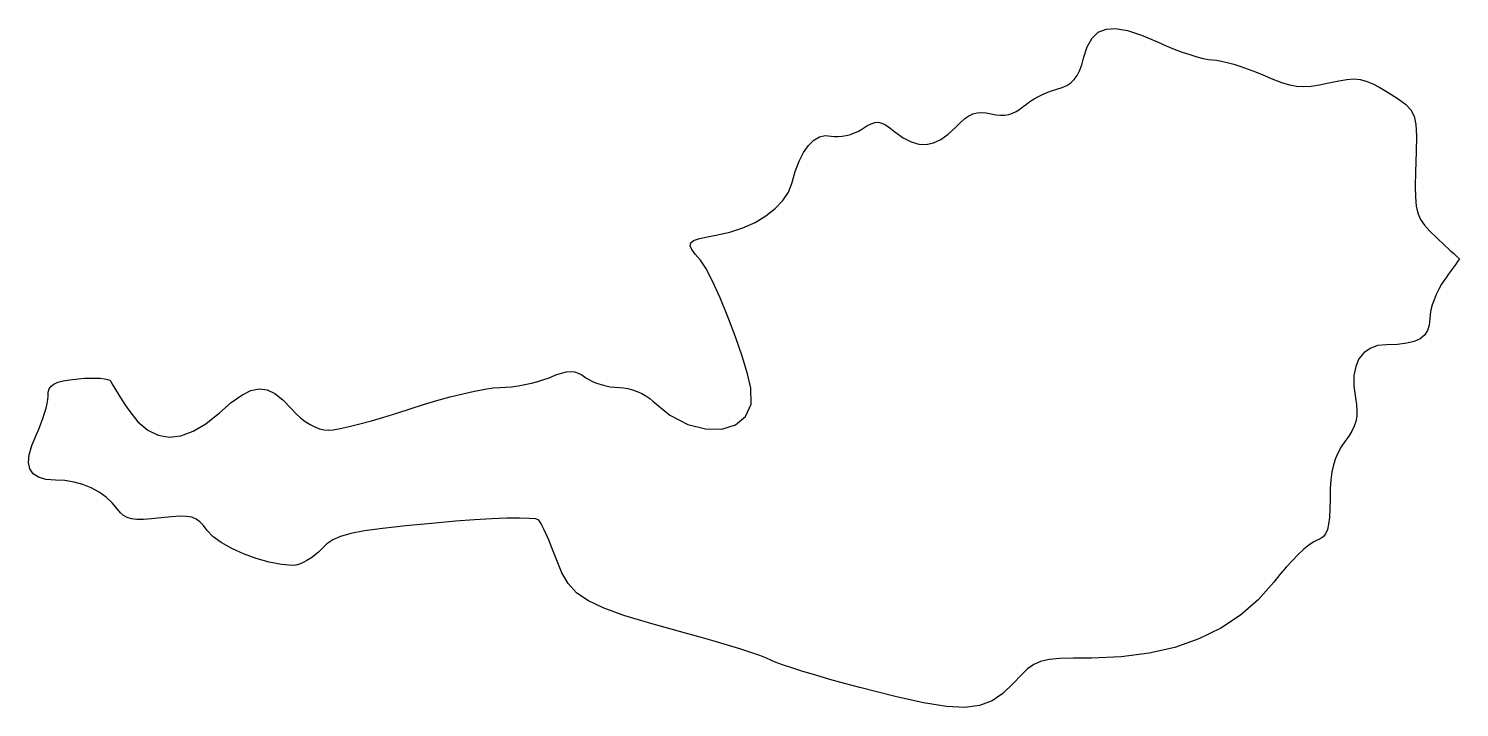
# Model space of a CAD drawing. Extents: x 0.1 to 40.2, y 0.1 to 19.1.
import ezdxf

# ---------------------------------------------------------------- set-up
doc = ezdxf.new("R2010")
doc.units = 0
doc.layers.add('Layer_1', color=7, linetype='CONTINUOUS')

msp = doc.modelspace()

# ---------------------------------------------------------------- linework, layer by layer
at = {"layer": 'Layer_1', "color": 7}
msp.add_lwpolyline([(23.383827, 0.652894), (22.954934, 0.768126), (22.539074, 0.88426), (22.146475, 0.998108), (21.787361, 1.106538), (21.471961, 1.20636), (21.210504, 1.29447), (21.013217, 1.36765), (20.890323, 1.422768), (20.769464, 1.477632), (20.57801, 1.55005), (20.325777, 1.636918), (20.022583, 1.73516), (19.678244, 1.841642), (19.302583, 1.953261), (18.905414, 2.06694), (18.496556, 2.179547), (17.529324, 2.446755), (16.771267, 2.675948), (16.191438, 2.884792), (15.758888, 3.090984), (15.442666, 3.312133), (15.211822, 3.565964), (15.035413, 3.870115), (14.882483, 4.242253), (14.810756, 4.432471), (14.737895, 4.61679), (14.665917, 4.790695), (14.59684, 4.949615), (14.532688, 5.089089), (14.475479, 5.204546), (14.427233, 5.29147), (14.389971, 5.345347), (14.304619, 5.375911), (14.119374, 5.394256), (13.84458, 5.400465), (13.490591, 5.39482), (13.067754, 5.377887), (12.586419, 5.349947), (12.056933, 5.311085), (11.489647, 5.261696), (10.667095, 5.181912), (10.015636, 5.110425), (9.510436, 5.041563), (9.126661, 4.969681), (8.839483, 4.889163), (8.624069, 4.794364), (8.455591, 4.679641), (8.309213, 4.539348), (8.214982, 4.446017), (8.112236, 4.359065), (8.004283, 4.280381), (7.894431, 4.211886), (7.785993, 4.155441), (7.682276, 4.112967), (7.586594, 4.086438), (7.502252, 4.077689), (7.182878, 4.103371), (6.834447, 4.170568), (6.474238, 4.272394), (6.119533, 4.401765), (5.787611, 4.55171), (5.495754, 4.715144), (5.261238, 4.885099), (5.101348, 5.054488), (4.9981, 5.191902), (4.898004, 5.297228), (4.791188, 5.373146), (4.667778, 5.422365), (4.517899, 5.447483), (4.331671, 5.451434), (4.099228, 5.436476), (3.810686, 5.405658), (3.541559, 5.377435), (3.318372, 5.363606), (3.134849, 5.363606), (2.984706, 5.381951), (2.861663, 5.418216), (2.759445, 5.473701), (2.671767, 5.549676), (2.59235, 5.647381), (2.443565, 5.828172), (2.269152, 5.989378), (2.072059, 6.129558), (1.855228, 6.247357), (1.621601, 6.341394), (1.37412, 6.410284), (1.115735, 6.452617), (0.849382, 6.467011), (0.585645, 6.48592), (0.379205, 6.543154), (0.229667, 6.639731), (0.136644, 6.77658), (0.09974, 6.954634), (0.118564, 7.174852), (0.192735, 7.438166), (0.321858, 7.745562), (0.386376, 7.889636), (0.446566, 8.03975), (0.501111, 8.191473), (0.548694, 8.34043), (0.587993, 8.482162), (0.617697, 8.612295), (0.636493, 8.726425), (0.643041, 8.820151), (0.651338, 8.930416), (0.67908, 9.021573), (0.73049, 9.096052), (0.809803, 9.15625), (0.921258, 9.204566), (1.069092, 9.243428), (1.257534, 9.275235), (1.490828, 9.302328), (1.662425, 9.316157), (1.825004, 9.32293), (1.974836, 9.323043), (2.108178, 9.316834), (2.221295, 9.304416), (2.310452, 9.286072), (2.371909, 9.262083), (2.401929, 9.23293), (2.42366, 9.188621), (2.461365, 9.121339), (2.512969, 9.034386), (2.576401, 8.931121), (2.649593, 8.814846), (2.730469, 8.68889), (2.816959, 8.556612), (2.906994, 8.421343), (3.162007, 8.099864), (3.435212, 7.867623), (3.726353, 7.724621), (4.035166, 7.670858), (4.361392, 7.706361), (4.704775, 7.831132), (5.065048, 8.045141), (5.441954, 8.348445), (5.776585, 8.634223), (6.067115, 8.841233), (6.323878, 8.970068), (6.557203, 9.021291), (6.777415, 8.995609), (6.994848, 8.893332), (7.21983, 8.715193), (7.462693, 8.461786), (7.58721, 8.330044), (7.716552, 8.21247), (7.848914, 8.110137), (7.982504, 8.024087), (8.115524, 7.95531), (8.24617, 7.904905), (8.372651, 7.873888), (8.493166, 7.863164), (8.631138, 7.8753), (8.830328, 7.910323), (9.081339, 7.965667), (9.374775, 8.038876), (9.701229, 8.12755), (10.051312, 8.229178), (10.415616, 8.341333), (10.784745, 8.461532), (11.15836, 8.581758), (11.535516, 8.693913), (11.90591, 8.795542), (12.25925, 8.884188), (12.585228, 8.957424), (12.873546, 9.012768), (13.113909, 9.047764), (13.29601, 9.059899), (13.45502, 9.065544), (13.629202, 9.08163), (13.812897, 9.10703), (14.000442, 9.140502), (14.186181, 9.181057), (14.36445, 9.227511), (14.529592, 9.278791), (14.675947, 9.333768), (14.866484, 9.409855), (15.026264, 9.464182), (15.161821, 9.496807), (15.279694, 9.507532), (15.386419, 9.496807), (15.488533, 9.464182), (15.592568, 9.409855), (15.705068, 9.333768), (15.791676, 9.278791), (15.894583, 9.227511), (16.009952, 9.181057), (16.133952, 9.140502), (16.262753, 9.10703), (16.392516, 9.08163), (16.519412, 9.065544), (16.639604, 9.059899), (16.759995, 9.051997), (16.887452, 9.029419), (17.018107, 8.993916), (17.148084, 8.946954), (17.273515, 8.890086), (17.390521, 8.824893), (17.495235, 8.752954), (17.583779, 8.675851), (18.063548, 8.284719), (18.564874, 8.026514), (19.057496, 7.897144), (19.511148, 7.892628), (19.895569, 8.008875), (20.180498, 8.241878), (20.335669, 8.5876), (20.330815, 9.042034), (20.234964, 9.442028), (20.085315, 9.933716), (19.897251, 10.478094), (19.686151, 11.03616), (19.467395, 11.568826), (19.256361, 12.037118), (19.068429, 12.402003), (18.918978, 12.624422), (18.772578, 12.792401), (18.67568, 12.924932), (18.632046, 13.028198), (18.645423, 13.108349), (18.719585, 13.17151), (18.858283, 13.223834), (19.065276, 13.271473), (19.344321, 13.320608), (19.736048, 13.406178), (20.105223, 13.528324), (20.445222, 13.682502), (20.749424, 13.864196), (21.01121, 14.068892), (21.223958, 14.292073), (21.381048, 14.529225), (21.475855, 14.77583), (21.571139, 15.107769), (21.682174, 15.396505), (21.807173, 15.639882), (21.944347, 15.83575), (22.091907, 15.981964), (22.248063, 16.076367), (22.411024, 16.116818), (22.579003, 16.101154), (22.669698, 16.085971), (22.772314, 16.083713), (22.883315, 16.093365), (22.99917, 16.11425), (23.116343, 16.145579), (23.231303, 16.186558), (23.340517, 16.236393), (23.440452, 16.29429), (23.581434, 16.382713), (23.699524, 16.444424), (23.802456, 16.478782), (23.897972, 16.485132), (23.993803, 16.462836), (24.097689, 16.411269), (24.217365, 16.329771), (24.360568, 16.217701), (24.5923, 16.051783), (24.815055, 15.937689), (25.030696, 15.875557), (25.241081, 15.865538), (25.448071, 15.907773), (25.653527, 16.002402), (25.859306, 16.149573), (26.067267, 16.349425), (26.198371, 16.483173), (26.319743, 16.589156), (26.435305, 16.668853), (26.548975, 16.72374), (26.664678, 16.755295), (26.786333, 16.765003), (26.917863, 16.754335), (27.063184, 16.724758), (27.194446, 16.698201), (27.319135, 16.686235), (27.437767, 16.689057), (27.55087, 16.706583), (27.658967, 16.739059), (27.762582, 16.78659), (27.862235, 16.849295), (27.958456, 16.927289), (28.044313, 16.997546), (28.146898, 17.069053), (28.26236, 17.139817), (28.386845, 17.207847), (28.516501, 17.271155), (28.647472, 17.327749), (28.775906, 17.375633), (28.89795, 17.412822), (29.050528, 17.460929), (29.180877, 17.520072), (29.291729, 17.593413), (29.385813, 17.684119), (29.46586, 17.79536), (29.534598, 17.930296), (29.594759, 18.092102), (29.649076, 18.283937), (29.752318, 18.602061), (29.886715, 18.842224), (30.059145, 19.00589), (30.276492, 19.09453), (30.545634, 19.109601), (30.873454, 19.052592), (31.26683, 18.924954), (31.732641, 18.728158), (31.957747, 18.629298), (32.185475, 18.537071), (32.409573, 18.453496), (32.623794, 18.38059), (32.82188, 18.320369), (32.997583, 18.274858), (33.144652, 18.246072), (33.256835, 18.236024), (33.366656, 18.22736), (33.506952, 18.202553), (33.67195, 18.163313), (33.855872, 18.111395), (34.052939, 18.048539), (34.257378, 17.976482), (34.463411, 17.896968), (34.66526, 17.811737), (34.949085, 17.690935), (35.193481, 17.599729), (35.410758, 17.536664), (35.613221, 17.500288), (35.813173, 17.48914), (36.022921, 17.501784), (36.254769, 17.536757), (36.521026, 17.592606), (36.794875, 17.651184), (37.023023, 17.687605), (37.218829, 17.699655), (37.395658, 17.685093), (37.566874, 17.64169), (37.745834, 17.567231), (37.945904, 17.459487), (38.180445, 17.316231), (38.458414, 17.139204), (38.664989, 16.989488), (38.809862, 16.838993), (38.90273, 16.659627), (38.953276, 16.423297), (38.971197, 16.101914), (38.966174, 15.667382), (38.947914, 15.091612), (38.937923, 14.699235), (38.940746, 14.388198), (38.961912, 14.140972), (39.007065, 13.940086), (39.081834, 13.768071), (39.191842, 13.607487), (39.342703, 13.440835), (39.540045, 13.250617), (39.619211, 13.176675), (39.698377, 13.102704), (39.777543, 13.028762), (39.856706, 12.95482), (39.935872, 12.880849), (40.015039, 12.806907), (40.094205, 12.732965), (40.173371, 12.658994), (40.121428, 12.586068), (40.069485, 12.513114), (40.017542, 12.440159), (39.965596, 12.367205), (39.913653, 12.294279), (39.86171, 12.221324), (39.809767, 12.14837), (39.757824, 12.075415), (39.674351, 11.948077), (39.596475, 11.809675), (39.525908, 11.664641), (39.464347, 11.517434), (39.413499, 11.372484), (39.375069, 11.234224), (39.350769, 11.107054), (39.342303, 10.995407), (39.32678, 10.808068), (39.278309, 10.65135), (39.194046, 10.523532), (39.071141, 10.422863), (38.906744, 10.347594), (38.698009, 10.296004), (38.442084, 10.266314), (38.136124, 10.256719), (37.883984, 10.230754), (37.670012, 10.154639), (37.495491, 10.030461), (37.361721, 9.860422), (37.26999, 9.646724), (37.221592, 9.391567), (37.21781, 9.097152), (37.259949, 8.765654), (37.28926, 8.57792), (37.301932, 8.409179), (37.296908, 8.254888), (37.273145, 8.110673), (37.229556, 7.971989), (37.165082, 7.834406), (37.07866, 7.693436), (36.969229, 7.544648), (36.863161, 7.396058), (36.774295, 7.2403), (36.701693, 7.07376), (36.644405, 6.892856), (36.601493, 6.694058), (36.572007, 6.473756), (36.555017, 6.228364), (36.54957, 5.954326), (36.545986, 5.659545), (36.533878, 5.419486), (36.511244, 5.227858), (36.476034, 5.078364), (36.42623, 4.964798), (36.359809, 4.880837), (36.274739, 4.820244), (36.168996, 4.776754), (36.076015, 4.731062), (35.957318, 4.647016), (35.817785, 4.529414), (35.662297, 4.383054), (35.495744, 4.212732), (35.323001, 4.023277), (35.148955, 3.819484), (34.97849, 3.606124), (34.541305, 3.11057), (34.044811, 2.679955), (33.489866, 2.314619), (32.877325, 2.014927), (32.208041, 1.78119), (31.482865, 1.613804), (30.702659, 1.513108), (29.868269, 1.479467), (29.366868, 1.476644), (28.978513, 1.465638), (28.679329, 1.437698), (28.445446, 1.385515), (28.252984, 1.301328), (28.078078, 1.177517), (27.896847, 1.006434), (27.68542, 0.78043), (27.389103, 0.491717), (27.082875, 0.282619), (26.737206, 0.15226), (26.322574, 0.099739), (25.809452, 0.124292), (25.168305, 0.224791), (24.369613, 0.400446), (23.383827, 0.652894)], dxfattribs=at)

doc.saveas('drawing.dxf')
